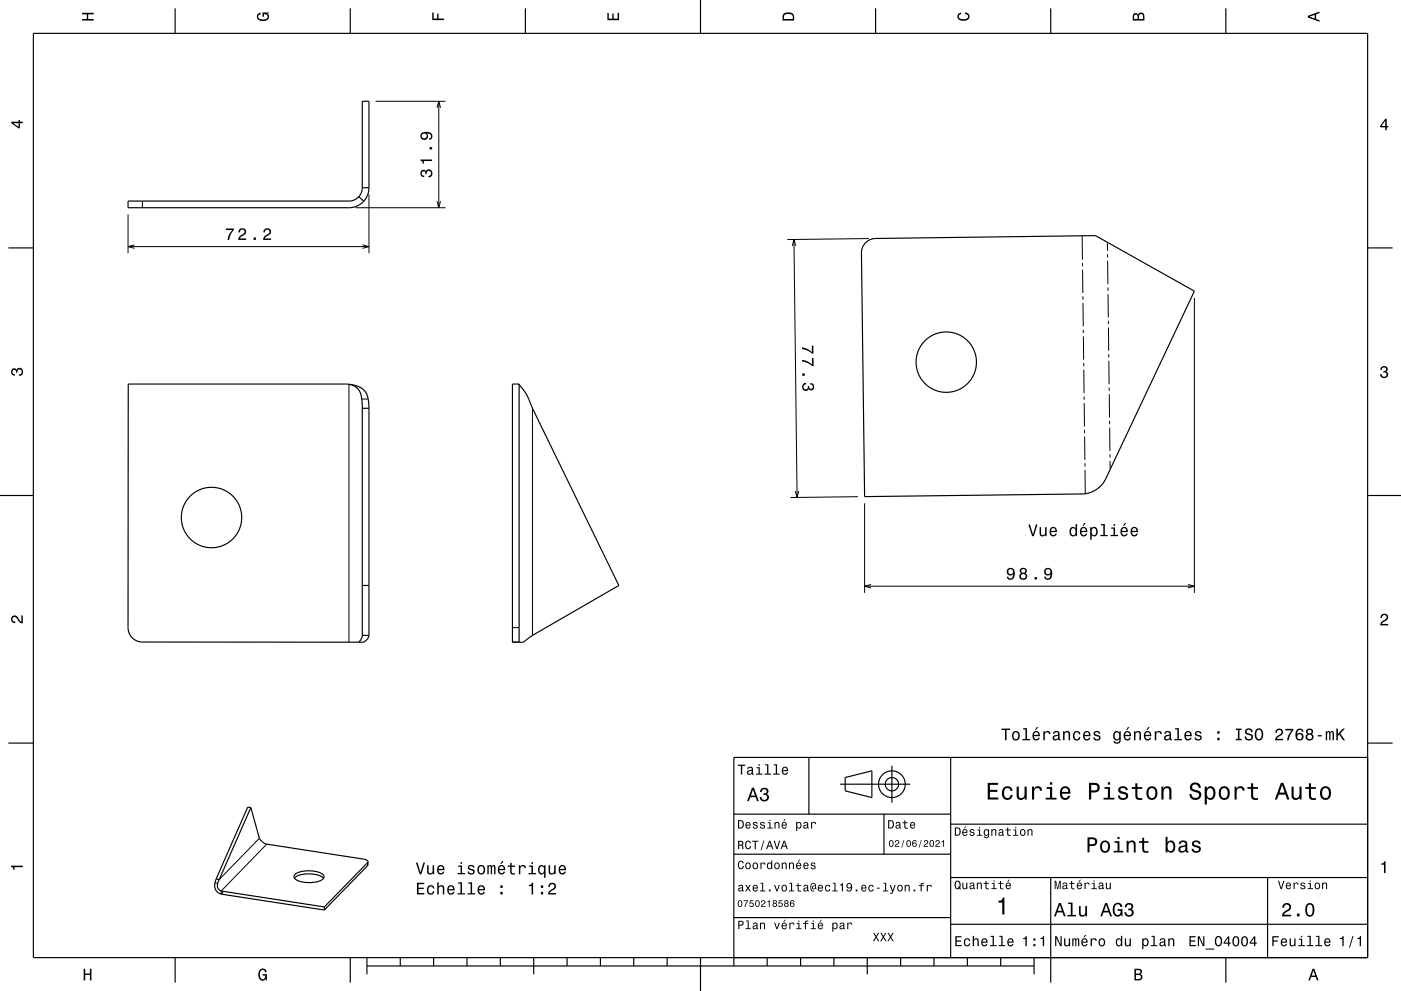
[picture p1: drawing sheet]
<svg xmlns="http://www.w3.org/2000/svg" width="420mm" height="297mm" viewBox="0 0 420 297" stroke-linecap="round" stroke-linejoin="round" font-family="sans-serif">
<g fill="none" stroke="#000" stroke-width=".3">
<path d="M112.6 30.4h20.9M131 32.3l.5-1.9 .6 1.9M131.5 30.4v31.9M110.6 58.3v17.6M38.4 64.3v11.6M38.4 73.9h72.2M40.3 73.4l-1.9 .5 1.9 .5M42.7 60.3v2M106.6 62.3h26.9M108.7 73.4l1.9 .5-1.9 .5M131 60.3l.5 2 .6-2M238 71.8l1 77.3"/>
<path d="M238.6 73.7l-.6-1.9-.5 1.9M260.5 71.5l-24.5 .3M324.4 70.7l.1 7.1M324.5 78.8v1M332 72.6v2.5M332 76.1v1M332 78.1l.1 7M324.5 80.8l.1 7M324.6 88.8l.1 1M324.7 90.8v7M324.8 98.8v1M332.1 86.1l.1 1"/>
<path d="M332.2 88.1l.1 7M332.3 96.1v1M332.3 98.1l.1 7M358.1 89.3v88.4M104.6 115.2v77.3M108.5 119.6h1.9M324.8 100.8l.1 7M324.9 108.8v1M324.9 110.8l.1 7M325 118.8v1M332.4 106.1v1M332.4 108.1l.1 7"/>
<path d="M332.5 116.1v1M332.5 118.1l.1 7M159.6 122.4v68M325 120.8l.1 7M325.1 128.8v1M325.2 130.8v7M325.2 138.8l.1 1M332.6 126.1v1M332.7 128.1v7M332.8 136.1v1M332.8 138.1v2.6M239.5 147.1l-.5 2-.6-1.9"/>
<path d="M257.2 148.9l-20.2 .2M259.2 150.8v26.9M325.3 140.8l.1 7.2M259.2 175.7h98.9M261.1 175.2l-1.9 .5 1.9 .5M356.1 175.2l2 .5-2 .5M153.6 192.4h2M153.6 188.1h2M77.8 251.2l-12.1 12.4M80 253l-13.7 14M110.2 258.6v.9M65.3 264.6l-.9 .1"/>
<path d="M66.8 267.1v.9"/>
</g>
<g fill="none" stroke="#000" stroke-width=".35">
<path d="M10 10h400v277h-400zM52.5 2.5v7.5M105 2.5v7.5M157.5 2.5v7.5M210 0v10M262.5 2.5v7.5M315 2.5v7.5M367.5 2.5v7.5M107.6 58.9l1.5 1.4M108.6 56.3a4 4 0 0 1-4 4h-66.2v2h66.2a6 6 0 0 0 6-6M108.6 56.3v-25.9h2v25.9M108.6 56.3h2"/>
<path d="M2.5 74.3h7.5M259.6 72.7l1.2-.9 1.7-.3 65.9-.9 29.7 16.7-26.6 56.2a8 8 0 0 1-7.1 4.5l-65.2 .8-.9-73 .3-1.7zM410 74.3h7.5M104.6 115.2l-66.2-.1v73a4.3 4.3 0 0 0 4.3 4.3l66.4 .1 1-.9 .5-1.2M104.6 115.2a5.7 5.7 0 0 1 5.6 3.7l.4 3.5M104.6 115.2a5 5 0 0 1 3.9 5.4l.1 1.8M104.6 115.2h.1M153.6 115.1h2v77.4h-2zM155.6 115.2a21 21 0 0 1 3.8 6.7l26.1 53.6-25.9 14.9-2.7 2.1h-1.3M108.6 122.4h2M108.6 122.4v68M110.6 122.4v68"/>
<path d="M0 148.5h10M410 148.5h10M108.6 175.5h2M108.6 190.4a2.82 2.82 0 0 1-1 2.1M108.6 190.4h2M2.5 222.7h7.5M242.5 227v17M251.9 235h21M253.4 233l8-2v8l-8-2zM267.4 229.5v11M285 227v60M410 222.7h7.5"/>
<path d="M410 227h-190v62.5M75.2 242l2.6 9.2 .4 .7 1.2 .9 29.6 4.7 1 .3 .3 .5M75.2 242l-.9-.1-9.5 21.5M75.2 242l-9.5 21.6M110.3 258.3l-13.1 13.5M110.3 258.3l-.1 1.2-13 13.2M220 244h65M220 256h65M265 244v12M285 247h125M64.8 263.4l-.2 .5a2.88 2.88 0 0 0 1.7 4M64.8 263.4l.9 .2"/>
<path d="M65.7 263.6l-.3 .7a1.93 1.93 0 0 0 .9 2.7M66.3 267.9l30.9 4.8M66.3 267l30.9 4.8M66.3 267v.9M88.3 263.2a8.2 8.2 0 0 1 7.6-.7l1.1 .7M88.4 262.1l1-.6 1.4-.4h3.4a2.92 2.92 0 0 1 3 1.7 3.9 3.9 0 0 1-3.9 1.7l-2.3-.1a2.84 2.84 0 0 1-2.9-1.8zM97.2 271.8v.9M220 275h65M285 277h125M285 263h125M315 263v31.5M380 263v24"/>
<path d="M52.5 287v7.5M105 287v7.5M110 289.5h200M110 287v5M120 287v2.5M130 287v2.5M140 287v2.5M150 287v2.5M160 287v5M170 287v2.5M180 287v2.5M190 287v2.5"/>
<path d="M200 287v2.5M210 287v10M230 287v2.5M240 287v2.5M250 287v2.5M260 287v5M270 287v2.5M280 287v2.5M290 287v2.5M300 287v2.5M310 287v5M367.5 287v7.5"/>
<circle cx="283.7" cy="108.5" r="9.1"/>
<circle cx="63.4" cy="155.1" r="9"/>
<circle cx="267.4" cy="235" r="4"/>
<circle cx="267.4" cy="235" r="2"/>
</g>
<g fill="#000">
<path d="M24.6 3.8h3.5v.5h-1.7v1.4h1.7v.5h-3.5v-.5h1.4v-1.4h-1.4z" fill-rule="evenodd"/>
<path d="M77.3 4.2l.8-.4v.5l-.3 .1a.68 .68 0 0 0-.4 .6 .68 .68 0 0 0 .4 .6 1.68 1.68 0 0 0 2.4-.6 .93 .93 0 0 0-1.1-.8v.8h-.4v-1.3h1.9v.3l-.5 .1 .4 .4a1.19 1.19 0 0 1-.9 1.7 1.9 1.9 0 0 1-2.6-1.3z" fill-rule="evenodd"/>
<path d="M129.6 3.8h.4v1.8h1.1v-1.5h.4v1.5h1.6v.4h-3.5z" fill-rule="evenodd"/>
<path d="M182.1 3.9h.4v1.7h1.1v-1.6h.4v1.6h1.2v-1.8h.4v2.3h-3.5z" fill-rule="evenodd"/>
<path d="M235 4a2.21 2.21 0 0 0-.4 2.2h3.5v-1.2a1.92 1.92 0 0 0-3.1-1zM235.3 4.4l.4-.2a1.45 1.45 0 0 1 2 .8v.7h-2.7l.1-1z" fill-rule="evenodd"/>
<path d="M287.3 4.2l.8-.4v.4l-.3 .1a.66 .66 0 0 0-.4 .6 .66 .66 0 0 0 .4 .6 1.69 1.69 0 0 0 2.5-.5 .9 .9 0 0 0-1-.8v-.5a1.24 1.24 0 0 1 1.4 1.1 1.24 1.24 0 0 1-1.1 1.4 1.93 1.93 0 0 1-2.6-1.2z" fill-rule="evenodd"/>
<path d="M339.8 4.2l-.2 2h3.5v-1.4a.98 .98 0 0 0-.7-1 .98 .98 0 0 0-1.2 .6 .84 .84 0 0 0-1.4-.2zM340.1 4.5l.4-.1 .4 .1 .1 1.2h-1zM341.6 4.4l.4-.2a.58 .58 0 0 1 .7 .7v.8h-1.2z" fill-rule="evenodd"/>
<path d="M392.1 4.7v.6l3.5 1.2v-.4l-1-.4v-1.4l1-.4v-.4zM392.6 5l1.5-.5v1z" fill-rule="evenodd"/>
<path d="M3.4 36.5v.4l2.1 1.6h.5v-1.6h.8v-.4h-.8v-.5h-.4v.5zM4 36.9h1.6v1.1z" fill-rule="evenodd"/>
<path d="M415.3 35.6l-1.6 2.1v.5h1.6v.8h.4v-.8h.5v-.4h-.5v-2.2zM415.3 36.2v1.6h-1.1z" fill-rule="evenodd"/>
<path d="M126.3 51.2a1.17 1.17 0 0 0-.2 1.2 1.17 1.17 0 0 0 1.1 .7v-.4a.62 .62 0 0 1-.8-.4 .62 .62 0 0 1 .3-.8 .62 .62 0 0 1 .8 .2v.5h.4a.74 .74 0 0 1 .6-.9 .74 .74 0 0 1 .9 .7 .74 .74 0 0 1-1 .7v.5a1.18 1.18 0 0 0 1.2-1.5 1.18 1.18 0 0 0-1.8-.6l-.1 .2a.86 .86 0 0 0-1.4-.1zM126 47.8v.4a.77 .77 0 0 1 .7 .9h.3v-.8h2.5v-.5zM128.8 44.1v.7h.7v-.7zM126.4 39.8a1.17 1.17 0 0 0-.2 1.7 1.17 1.17 0 0 0 1.7 .2 1.17 1.17 0 0 0 .1-1.7 1.02 1.02 0 0 1 1.2 .8l-.1 .5-.4 .1v.5a1.23 1.23 0 0 0 .9-1.5 1.23 1.23 0 0 0-1.5-.9zM126.4 40.7a.75 .75 0 0 1 1.5 0 .75 .75 0 0 1-1.5 0z" fill-rule="evenodd"/>
<path d="M67.7 68.5v.4h1.9a5.2 5.2 0 0 0-1.4 3h.5a5.3 5.3 0 0 1 1.4-3v-.4zM71.8 68.7l-.3 1h.4a.71 .71 0 0 1 .6-.9 .71 .71 0 0 1 .8 .5 .71 .71 0 0 1-.5 .9l-.3 .1a1.64 1.64 0 0 0-1.1 1.6h2.4v-.4h-1.9l.9-.8a1.17 1.17 0 0 0 .9-1.7 1.17 1.17 0 0 0-1.9-.3zM76 71.2v.7h.7v-.7zM79.3 68.7l-.3 1h.4a.71 .71 0 0 1 .5-.9 .71 .71 0 0 1 .9 .5 .71 .71 0 0 1-.5 .9l-.3 .1a1.63 1.63 0 0 0-1.1 1.6h2.4v-.4h-1.9l.8-.8a1.17 1.17 0 0 0 1-1.7 1.17 1.17 0 0 0-1.9-.3z" fill-rule="evenodd"/>
<path d="M3.6 110.6a.86 .86 0 0 1 1.4 .2 1.12 1.12 0 0 1 1.5-.4 1.12 1.12 0 0 1 .3 1.6l-.5 .6-.6 .1v-.5a.72 .72 0 0 0 .9-.6 .72 .72 0 0 0-.8-.8 .72 .72 0 0 0-.6 .9h-.4a.62 .62 0 0 0-.4-.8 .62 .62 0 0 0-.8 .5 .62 .62 0 0 0 .5 .7h.4l-.1 .5a1.17 1.17 0 0 1-1-.7 1.17 1.17 0 0 1 .2-1.3z" fill-rule="evenodd"/>
<path d="M240.4 104.1v.5a5.3 5.3 0 0 1 3 1.4h.5l-.1-2.4h-.4v1.9a5.2 5.2 0 0 0-3-1.4zM240.5 107.8v.5a5.3 5.3 0 0 1 3 1.4h.4v-2.4h-.5v1.9a5.2 5.2 0 0 0-2.9-1.4zM240.5 111.9v.7h.8v-.7zM240.8 115.1a1.18 1.18 0 0 0-.2 1.6 1.18 1.18 0 0 0 1.7 .1l.1-.2a1.01 1.01 0 0 0 1.6 0 1.01 1.01 0 0 0-.2-1.5l-.9-.3v.4a.62 .62 0 0 1 .8 .4 .62 .62 0 0 1-.3 .8 .62 .62 0 0 1-.8-.2v-.5h-.4a.72 .72 0 0 1-.5 .9 .72 .72 0 0 1-.9-.4 .72 .72 0 0 1 .5-1h.3v-.5z" fill-rule="evenodd"/>
<path d="M414.1 110a1.01 1.01 0 0 1 1.5-.2 1.01 1.01 0 0 1 0 1.6 1.12 1.12 0 0 1 .4 1.5 1.12 1.12 0 0 1-1.6 .3l-.6-.5-.1-.6h.5a.72 .72 0 0 0 .7 .9 .72 .72 0 0 0 .7-.8 .72 .72 0 0 0-.9-.6v-.4a.62 .62 0 0 0 .8-.4 .62 .62 0 0 0-.5-.8 .62 .62 0 0 0-.7 .5v.4h-.5z" fill-rule="evenodd"/>
<path d="M308.3 157.2l1.1 3.5h.5l1.1-3.5h-.4l-.9 3-.9-3zM311.7 158v1.8a.89 .89 0 0 0 .6 1 .89 .89 0 0 0 1-.5v.4h.5v-2.7h-.5v1.5a.65 .65 0 0 1-.4 .8 .65 .65 0 0 1-.8-.3v-2zM314.9 158.3a1.45 1.45 0 0 0-.2 1.6 1.45 1.45 0 0 0 1.4 .8l.7-.8h-.4l-.6 .5a.76 .76 0 0 1-.7-.9h1.8a1.17 1.17 0 0 0-.5-1.4 1.17 1.17 0 0 0-1.5 .2zM315.3 158.5l.2-.2a.67 .67 0 0 1 .7 .1 .67 .67 0 0 1 .2 .7h-1.3zM320.9 158.3a1.49 1.49 0 0 0-.3 1.5 1.49 1.49 0 0 0 1.3 1l.5-.5v.4h.5v-3.6h-.5v1.3a.9 .9 0 0 0-1.5-.1zM321.3 158.6a.62 .62 0 0 1 .6-.3 .62 .62 0 0 1 .5 .6 .91 .91 0 0 1 0 1 .91 .91 0 0 1-.9 .4l-.4-.5zM325 156.8l-.5 .8h.3l.7-.8zM324 158.3a1.45 1.45 0 0 0-.2 1.6 1.45 1.45 0 0 0 1.4 .8l.7-.8h-.4l-.6 .5a.76 .76 0 0 1-.7-.9h1.8a1.17 1.17 0 0 0-.5-1.4 1.17 1.17 0 0 0-1.5 .2zM324.4 158.5l.2-.2a.67 .67 0 0 1 .7 .1 .67 .67 0 0 1 .2 .7h-1.3zM326.8 158v3.7h.5v-1.4a.93 .93 0 0 0 1 .5 .93 .93 0 0 0 .7-.9 1.28 1.28 0 0 0 0-1.4 1.28 1.28 0 0 0-1.4-.5l-.3 .4v-.4zM327.5 158.6a.63 .63 0 0 1 .6-.3 .63 .63 0 0 1 .5 .6v.4a.84 .84 0 0 1-.6 1.1 1.19 1.19 0 0 1-.5-1.8zM330.1 157.1v.3h.7v2.9h-.9v.4h2.2v-.4h-.9v-3.2zM333.1 158.1v.4h.7v1.8h-.9v.4h2.3v-.4h-.9v-2.2zM333.8 157.1v.5h.5v-.5zM337.2 156.8l-.5 .8h.2l.8-.8zM336.2 158.3a1.45 1.45 0 0 0-.3 1.6 1.45 1.45 0 0 0 1.5 .8l.7-.8h-.5l-.6 .5a.76 .76 0 0 1-.7-.9h1.8a1.16 1.16 0 0 0-.5-1.4 1.16 1.16 0 0 0-1.4 .2zM336.5 158.5l.2-.2a.67 .67 0 0 1 .7 .1 .67 .67 0 0 1 .3 .7h-1.4zM339.2 158.3a1.45 1.45 0 0 0-.2 1.6 1.45 1.45 0 0 0 1.4 .8l.7-.8h-.4l-.6 .5a.76 .76 0 0 1-.7-.9h1.8a1.17 1.17 0 0 0-.5-1.4 1.17 1.17 0 0 0-1.5 .2zM339.6 158.5l.2-.2a.67 .67 0 0 1 .7 .1 .67 .67 0 0 1 .2 .7h-1.3z" fill-rule="evenodd"/>
<path d="M302.1 170.5a1.15 1.15 0 0 0 0 1.7 1.15 1.15 0 0 0 1.6-.1 1.03 1.03 0 0 1-.8 1.3l-.4-.2-.2-.4h-.5a1.23 1.23 0 0 0 1.5 .9 1.23 1.23 0 0 0 .9-1.4 1.41 1.41 0 0 0-.3-1.8 1.41 1.41 0 0 0-1.8 0zM302.3 171.3a.75 .75 0 0 1 1.5 0 .75 .75 0 0 1-1.5 0zM306 170.4l-.2 .3a.79 .79 0 0 0 .3 1.1 1.09 1.09 0 0 0-.2 1.6 1.09 1.09 0 0 0 1.7 0 1.09 1.09 0 0 0-.2-1.6 .95 .95 0 0 0 .3-1.4 .95 .95 0 0 0-1.4-.2zM306 172.7a.75 .75 0 0 1 1.5 0 .75 .75 0 0 1-1.5 0zM306.2 171.1a.59 .59 0 0 1 1.1 0 .59 .59 0 0 1-1.1 0zM310.2 172.9v.8h.7v-.8zM313.3 170.5a1.15 1.15 0 0 0 0 1.7 1.15 1.15 0 0 0 1.6-.1 1.03 1.03 0 0 1-.8 1.3l-.4-.2-.2-.4h-.5a1.23 1.23 0 0 0 1.5 .9 1.23 1.23 0 0 0 .9-1.4 1.42 1.42 0 0 0-.3-1.8 1.42 1.42 0 0 0-1.8 0zM313.5 171.3a.75 .75 0 0 1 1.5 0 .75 .75 0 0 1-1.5 0z" fill-rule="evenodd"/>
<path d="M3.6 184.7a1.22 1.22 0 0 1 2 .8l.8 .8v-1.9h.4v2.4a2.76 2.76 0 0 1-2-1.8 .69 .69 0 0 0-1.1 .5 .69 .69 0 0 0 .9 .8v.4a1.19 1.19 0 0 1-1.2-.6 1.19 1.19 0 0 1 .2-1.4z" fill-rule="evenodd"/>
<path d="M414.2 184.2a1.18 1.18 0 0 1 1.9 .3 1.18 1.18 0 0 1-1 1.7l-.8 .8h1.9v.4h-2.4a2.76 2.76 0 0 1 1.8-2 .69 .69 0 0 0-.5-1.1 .69 .69 0 0 0-.8 .9h-.4z" fill-rule="evenodd"/>
<path d="M221.2 229.2v.3h.9v2.7h.4v-2.7h.9v-.3zM224.3 230l-.3 .5h.4a.47 .47 0 0 1 .5-.4 .47 .47 0 0 1 .4 .6l-.2 .1a.78 .78 0 0 0-1.1 .4 .78 .78 0 0 0 .6 1l.8-.3 .1 .2 .5 .1v-.3l-.3-.1v-1.3a.87 .87 0 0 0-.6-.7 .87 .87 0 0 0-.8 .2zM224.4 231.3l.9-.3v.4a.51 .51 0 0 1-.5 .5 .51 .51 0 0 1-.5-.5zM226.8 229.9v.3h.6v1.6h-.8v.4h2v-.4h-.8v-1.9zM227.4 229.1v.4h.4v-.4zM229.4 229.1v.3h.6v2.4h-.8v.4h1.9v-.4h-.8v-2.7zM232 229.1v.3h.6v2.4h-.8v.4h1.9v-.4h-.7v-2.7zM234.6 230.1a1.24 1.24 0 0 0-.2 1.4 1.24 1.24 0 0 0 1.2 .7l.6-.7h-.3l-.6 .4a.64 .64 0 0 1-.5-.8h1.5v-.2a.96 .96 0 0 0-.5-1 .96 .96 0 0 0-1.2 .2zM234.9 230.3l.7-.2 .3 .7h-1.1z" fill-rule="evenodd"/>
<path d="M296.1 234.6v5h3.2v-.6h-2.5v-1.7h2.2v-.6h-2.2v-1.5h2.4v-.6zM300.8 236.2a2.18 2.18 0 0 0 1.2 3.6 1.51 1.51 0 0 0 1.6-1.6h-.6a.95 .95 0 0 1-.9 1 .95 .95 0 0 1-1-.9 1.6 1.6 0 0 1 .9-2.1 .86 .86 0 0 1 .9 .8h.7a1.56 1.56 0 0 0-1.1-1.3 1.56 1.56 0 0 0-1.7 .5zM304.8 235.8v2.5a1.27 1.27 0 0 0 .9 1.4 1.27 1.27 0 0 0 1.5-.7v.6h.6v-3.8h-.6v2.2a.92 .92 0 0 1-.6 1.1 .92 .92 0 0 1-1.2-.4v-2.9zM309.4 235.8v3.8h.6v-2.2a.95 .95 0 0 1 .5-1.1 .95 .95 0 0 1 1.2 .3l.1 .4h.6a1.28 1.28 0 0 0-1-1.4 1.28 1.28 0 0 0-1.4 .8v-.6zM313.8 235.9v.5h1v2.7h-1.3v.5h3.2v-.5h-1.3v-3.2zM314.8 234.4v.8h.6v-.8zM318.1 236.2a2.2 2.2 0 0 0 1.2 3.6 1.51 1.51 0 0 0 1.5-1.3h-.6l-.3 .5-.5 .2a1.08 1.08 0 0 1-1-1.3h2.5a1.66 1.66 0 0 0-.7-2 1.66 1.66 0 0 0-2.1 .3zM318.6 236.5a.94 .94 0 0 1 1.2-.2 .94 .94 0 0 1 .5 1h-1.9zM326.5 234.6v5h.6v-2.1a1.92 1.92 0 0 0 2.6-1.4 1.33 1.33 0 0 0-1.5-1.5zM327.1 235.2a1.6 1.6 0 0 1 1.8 .5 .86 .86 0 0 1 0 .9 .86 .86 0 0 1-.9 .3h-.9zM331.1 235.9v.5h1v2.7h-1.3v.5h3.3v-.5h-1.3v-3.2zM332.1 234.4v.8h.7v-.8zM335.6 235.9a1.08 1.08 0 0 0-.3 1.2 1.08 1.08 0 0 0 1 .7l1.2 .5a.91 .91 0 0 1-.8 1 .91 .91 0 0 1-1-.9h-.6a1.52 1.52 0 0 0 1.7 1.3 1.52 1.52 0 0 0 1.3-1.7l-.5-.5-1.6-.4a.76 .76 0 0 1 .6-1 .76 .76 0 0 1 .9 .7h.6a1.47 1.47 0 0 0-1-1.2 1.47 1.47 0 0 0-1.5 .3zM340.4 234.7v1.2h-1.1v.5h1.1v2.6a1.49 1.49 0 0 0 2 .7v-.5a.97 .97 0 0 1-1.4-.5v-2.3h1.4v-.5h-1.4v-1.2zM344.1 236.2a2.18 2.18 0 0 0 1.2 3.6 2.12 2.12 0 0 0 1.7-2.1 2.12 2.12 0 0 0-1.7-2.1l-.7 .2zM344.6 236.6a.96 .96 0 0 1 1-.4 .96 .96 0 0 1 .7 .8 1.59 1.59 0 0 1-1 2.2 1.67 1.67 0 0 1-.7-2.6zM348.2 235.8v3.8h.6v-2.2a.91 .91 0 0 1 .6-1.1 .91 .91 0 0 1 1.1 .5v2.8h.7v-2.5a1.27 1.27 0 0 0-.9-1.4 1.27 1.27 0 0 0-1.5 .6v-.5zM357.1 234.9a1.37 1.37 0 0 0-.3 1.5 1.37 1.37 0 0 0 1.3 .9 1.1 1.1 0 0 1 1.3 1.3 1.19 1.19 0 0 1-1.3 .5 1.19 1.19 0 0 1-.9-1.1h-.7a1.73 1.73 0 0 0 2.2 1.8 1.73 1.73 0 0 0 1-2.6l-1.1-.4a1.02 1.02 0 0 1-1.2-.9 .99 .99 0 0 1 1.1-.8 .99 .99 0 0 1 .8 1h.7a1.66 1.66 0 0 0-1-1.6 1.66 1.66 0 0 0-1.9 .4zM361.2 235.8v5.3h.6v-2.1a1.32 1.32 0 0 0 1.4 .7 1.32 1.32 0 0 0 1.1-1.1 2.15 2.15 0 0 0-1.4-3l-.6 .2-.5 .5v-.5zM362.1 236.6a.9 .9 0 0 1 .9-.4 .9 .9 0 0 1 .7 .8 1.61 1.61 0 0 1-.9 2.2 1.69 1.69 0 0 1-.7-2.6zM365.8 236.2a2.18 2.18 0 0 0 1.2 3.6 2.16 2.16 0 0 0 1.8-1.8 2.16 2.16 0 0 0-1.1-2.2h-1.4zM366.3 236.6a.96 .96 0 0 1 1-.4 .96 .96 0 0 1 .7 .8 1.59 1.59 0 0 1-1 2.2 1.67 1.67 0 0 1-.7-2.6zM370.1 235.8v3.8h.6v-2.2a.95 .95 0 0 1 .5-1.1 .95 .95 0 0 1 1.2 .3l.1 .4h.6a1.28 1.28 0 0 0-1-1.4 1.28 1.28 0 0 0-1.4 .8v-.6zM375.1 234.7v1.2h-1.1v.5h1.1v2.6a1.49 1.49 0 0 0 2 .7v-.5a.98 .98 0 0 1-1.4-.5v-2.3h1.4v-.5h-1.4v-1.2zM384 234.6l-1.8 5h.6l.6-1.5h2l.5 1.5h.7l-1.9-5zM384.4 235.3l.7 2.2h-1.5zM387.2 235.8v2.5a1.27 1.27 0 0 0 .9 1.4 1.27 1.27 0 0 0 1.5-.7v.6h.6v-3.8h-.6v2.2a.92 .92 0 0 1-.6 1.1 .92 .92 0 0 1-1.1-.4l-.1-2.9zM392.4 234.7v1.2h-1.1v.5h1.1v2.6a1.49 1.49 0 0 0 2.1 .7v-.5a.97 .97 0 0 1-1.4-.5l-.1-2.3h1.5v-.5h-1.5v-1.2zM396.1 236.2a2.18 2.18 0 0 0 1.3 3.6 2.16 2.16 0 0 0 1.7-1.8 2.16 2.16 0 0 0-1-2.2h-1.4zM396.6 236.6a.96 .96 0 0 1 1-.4 .96 .96 0 0 1 .7 .8 1.59 1.59 0 0 1-.9 2.2 1.67 1.67 0 0 1-.8-2.6z" fill-rule="evenodd"/>
<path d="M300.2 218.4v.4h1.1v3.1h.4v-3.1h1.1v-.4zM303.7 219.4a1.45 1.45 0 0 0-.2 1.7 1.45 1.45 0 0 0 1.5 .8 1.45 1.45 0 0 0 .7-1.8 1.45 1.45 0 0 0-1.6-.9zM304 219.7a.67 .67 0 0 1 .7-.2 .67 .67 0 0 1 .5 .5 .93 .93 0 0 1 0 1.1 .93 .93 0 0 1-1 .4 1.37 1.37 0 0 1-.2-1.8zM306.7 218.2v.4h.7v2.9h-.9v.4h2.3v-.4h-.9v-3.3zM310.8 217.9l-.5 .9h.3l.7-.9zM309.8 219.4a1.46 1.46 0 0 0-.2 1.7 1.46 1.46 0 0 0 1.4 .8l.7-.8h-.4l-.6 .5a.76 .76 0 0 1-.7-1h1.7a1.17 1.17 0 0 0-.4-1.3 1.17 1.17 0 0 0-1.5 .1zM310.2 219.7l.2-.2a.67 .67 0 0 1 .7 .1 .67 .67 0 0 1 .2 .7h-1.3zM312.8 219.1v2.8h.4v-1.6a.66 .66 0 0 1 .4-.8 .66 .66 0 0 1 .8 .3l.1 .2h.4a.89 .89 0 0 0-.7-.9 .89 .89 0 0 0-1 .5v-.5zM315.9 219.3l-.2 .6h.4a.55 .55 0 0 1 .7-.5 .55 .55 0 0 1 .3 .8h-.2a.91 .91 0 0 0-1.3 .6 .91 .91 0 0 0 .8 1.1l.9-.4 .1 .3 .5 .1v-.4h-.2v-1.6a1.02 1.02 0 0 0-.7-.9 1.02 1.02 0 0 0-1.1 .3zM316.1 220.8l1.1-.3a.77 .77 0 0 1-.2 .9 .77 .77 0 0 1-.9 0zM318.7 219.1v2.8h.4v-1.6a.63 .63 0 0 1 .6-.9 .63 .63 0 0 1 .7 .8v1.7h.4v-1.8a.89 .89 0 0 0-.6-1 .89 .89 0 0 0-1.1 .5v-.5zM322 219.4a1.45 1.45 0 0 0-.3 1.7 1.45 1.45 0 0 0 1.5 .8l.6-.6 .1-.4h-.4l-.4 .6a1.01 1.01 0 0 1-1-1 1.01 1.01 0 0 1 1-1l.4 .5h.4a1.09 1.09 0 0 0-.8-.9 1.09 1.09 0 0 0-1.1 .3zM325 219.4a1.46 1.46 0 0 0-.3 1.7 1.46 1.46 0 0 0 1.5 .8l.7-.8h-.5l-.6 .5a.76 .76 0 0 1-.6-1h1.7a1.17 1.17 0 0 0-.5-1.3 1.17 1.17 0 0 0-1.4 .1zM325.3 219.7l.3-.2a.67 .67 0 0 1 .6 .1 .67 .67 0 0 1 .3 .7h-1.3zM328.1 219.3l-.2 .2a.96 .96 0 0 0 1.2 1.2l.3 .2a.6 .6 0 0 1-.5 .7 .6 .6 0 0 1-.7-.6h-.4a1.03 1.03 0 0 0 1.3 1 1.03 1.03 0 0 0 .6-1.5l-1.3-.4a.54 .54 0 0 1 .4-.7 .54 .54 0 0 1 .6 .5h.5a1.09 1.09 0 0 0-1.8-.6zM334 219.4a1.49 1.49 0 0 0-.3 1.6 1.49 1.49 0 0 0 1.3 .9l.6-.5a.73 .73 0 0 1-.4 1 .73 .73 0 0 1-1-.3h-.4a1.1 1.1 0 0 0 1.3 .8 1.1 1.1 0 0 0 .9-1.2v-2.6h-.4v.5l-.4-.4a.9 .9 0 0 0-1.2 .2zM334.3 219.7a.63 .63 0 0 1 .7-.2 .63 .63 0 0 1 .5 .6 .92 .92 0 0 1 0 1 .92 .92 0 0 1-.9 .4l-.4-.5zM338.1 217.9l-.5 .9h.3l.7-.9zM337.1 219.4a1.45 1.45 0 0 0-.2 1.7 1.45 1.45 0 0 0 1.4 .8l.7-.8h-.4l-.6 .5a.76 .76 0 0 1-.7-1h1.8a1.16 1.16 0 0 0-.5-1.3 1.16 1.16 0 0 0-1.5 .1zM337.5 219.7l.2-.2a.67 .67 0 0 1 .7 .1 .67 .67 0 0 1 .2 .7h-1.3zM339.9 219.1v2.8h.5v-1.6a.63 .63 0 0 1 .5-.9 .63 .63 0 0 1 .7 .8v1.7h.4v-1.8a.89 .89 0 0 0-.6-1 .89 .89 0 0 0-1 .5v-.5zM344.2 217.9l-.5 .9h.3l.7-.9zM343.2 219.4a1.45 1.45 0 0 0-.2 1.7 1.45 1.45 0 0 0 1.4 .8l.7-.8h-.4l-.6 .5a.76 .76 0 0 1-.7-1h1.7a1.17 1.17 0 0 0-.4-1.3 1.17 1.17 0 0 0-1.5 .1zM343.6 219.7l.2-.2a.67 .67 0 0 1 .7 .1 .67 .67 0 0 1 .2 .7h-1.3zM346.2 219.1v2.8h.4v-1.6a.66 .66 0 0 1 .4-.8 .66 .66 0 0 1 .8 .3v.2h.5a.9 .9 0 0 0-.7-.9 .9 .9 0 0 0-1 .5v-.5zM349.3 219.3l-.2 .6h.4a.55 .55 0 0 1 .6-.5 .55 .55 0 0 1 .4 .8h-.2a.91 .91 0 0 0-1.3 .6 .91 .91 0 0 0 .8 1.1l.9-.4 .1 .3 .5 .1v-.4h-.2v-1.6a1.02 1.02 0 0 0-.7-.9 1.02 1.02 0 0 0-1.1 .3zM349.5 220.8l1.1-.3a.77 .77 0 0 1-.2 .9 .77 .77 0 0 1-.9 0zM352.3 218.2v.4h.7v2.9h-.9v.4h2.2v-.4h-.9v-3.3zM355.4 219.4a1.46 1.46 0 0 0-.3 1.7 1.46 1.46 0 0 0 1.4 .8l.7-.8h-.4l-.6 .5a.76 .76 0 0 1-.7-1h1.8a1.17 1.17 0 0 0-.5-1.3 1.17 1.17 0 0 0-1.4 .1zM355.7 219.7l.2-.2a.67 .67 0 0 1 .7 .1 .67 .67 0 0 1 .2 .7h-1.3zM358.4 219.3l-.2 .2a.96 .96 0 0 0 1.2 1.2l.3 .2a.6 .6 0 0 1-.5 .7 .6 .6 0 0 1-.6-.6h-.5a1.03 1.03 0 0 0 1.3 1 1.03 1.03 0 0 0 .7-1.5l-1.4-.4a.54 .54 0 0 1 .5-.7 .54 .54 0 0 1 .6 .5h.4a1.09 1.09 0 0 0-1.8-.6zM364.9 221.1v.8h.7v-.8zM364.9 219.1v.8h.7v-.8zM370.5 218.4v.4h.6v2.6h-.6v.5h1.7v-.5h-.6v-2.6h.6v-.4zM373.5 218.6a1.09 1.09 0 0 0-.1 1.3 1.09 1.09 0 0 0 1.2 .5 .64 .64 0 0 1 .5 .9 .64 .64 0 0 1-1 .2l-.5-.8h-.5a1.21 1.21 0 0 0 1.5 1.3 1.21 1.21 0 0 0 .8-1.8l-.9-.3a.71 .71 0 0 1-.8-.7 .7 .7 0 0 1 .8-.5 .7 .7 0 0 1 .6 .7h.4a1.19 1.19 0 0 0-.7-1.1 1.19 1.19 0 0 0-1.3 .3zM376.5 218.7a2.03 2.03 0 0 0 .9 3.3 2.03 2.03 0 0 0 1-3.3 1.17 1.17 0 0 0-1.9 0zM377.1 218.8l.3-.1a1.66 1.66 0 0 1 0 2.8 1.68 1.68 0 0 1-.3-2.7zM382.7 218.7l-.4 .9h.5a.71 .71 0 0 1 .5-.8 .71 .71 0 0 1 .9 .5 .71 .71 0 0 1-.5 .8l-.3 .2a1.64 1.64 0 0 0-1.1 1.6h2.4v-.5h-1.9l.8-.8a1.17 1.17 0 0 0 1-1.6 1.17 1.17 0 0 0-1.9-.3zM385.3 218.4v.5h2a5.2 5.2 0 0 0-1.5 3h.5a5.3 5.3 0 0 1 1.4-3.1v-.4zM388.9 218.6a2.39 2.39 0 0 0 .2 3.3 1.16 1.16 0 0 0 1.5-.4 1.16 1.16 0 0 0-.2-1.5 1.16 1.16 0 0 0-1.6 0 1.03 1.03 0 0 1 .9-1.3l.4 .2 .2 .4h.5a1.11 1.11 0 0 0-.8-.9 1.11 1.11 0 0 0-1.1 .2zM388.8 220.8a.75 .75 0 0 1 1.5 0 .75 .75 0 0 1-1.5 0zM391.8 218.6l-.2 .3a.79 .79 0 0 0 .4 1.1 1.09 1.09 0 0 0-.2 1.6 1.09 1.09 0 0 0 1.6 0 1.09 1.09 0 0 0-.2-1.6 .95 .95 0 0 0 .3-1.4 .95 .95 0 0 0-1.4-.2zM391.9 220.9a.71 .71 0 0 1 1.4 0 .71 .71 0 0 1-1.4 0zM392 219.3a.6 .6 0 0 1 1.2 0 .6 .6 0 0 1-1.2 0zM395 220.3v.4h1.2v-.4zM397.5 219.1v2.8h.4v-2.1l.2-.3h.2l.2 .2v2.2h.4v-2.1l.3-.4 .3 .6v1.9h.4v-1.9a.69 .69 0 0 0-.5-.9l-.6 .3-.5-.3-.5 .3v-.3zM400.6 218.4v3.5h.5v-1.3l.4-.4 1.2 1.7h.5l-1.4-2.1 1.4-1.4h-.6l-1.5 1.6v-1.6z" fill-rule="evenodd"/>
<path d="M3.3 259.4h3.5v.5h-2.5v.8h-.3a.77 .77 0 0 0-.7-.9z" fill-rule="evenodd"/>
<path d="M124.7 258.5l1.1 3.5h.5l1.1-3.5h-.5l-.8 3-.9-3zM128 259.3v1.8a.89 .89 0 0 0 .7 1 .89 .89 0 0 0 1-.5v.4h.4v-2.7h-.4v1.6a.65 .65 0 0 1-.4 .7 .65 .65 0 0 1-.8-.3v-2zM131.3 259.6a1.46 1.46 0 0 0-.2 1.6 1.46 1.46 0 0 0 1.4 .8l.7-.8h-.4l-.6 .5a.76 .76 0 0 1-.7-.9h1.8a1.17 1.17 0 0 0-.5-1.4 1.17 1.17 0 0 0-1.5 .2zM131.7 259.8l.2-.1a.67 .67 0 0 1 .7 .1 .67 .67 0 0 1 .2 .6h-1.3zM137.4 259.4v.4h.7v1.8h-.9v.4h2.2v-.4h-.9v-2.2zM138.1 258.4v.5h.4v-.5zM140.5 259.4l-.2 .3a.96 .96 0 0 0 1.2 1.2l.3 .1a.6 .6 0 0 1-.5 .8 .6 .6 0 0 1-.7-.6h-.4a1.03 1.03 0 0 0 1.3 .9 1.03 1.03 0 0 0 .6-1.4l-1.3-.5a.54 .54 0 0 1 .4-.7 .54 .54 0 0 1 .6 .5h.5a1.09 1.09 0 0 0-1.8-.6zM143.4 259.6a1.45 1.45 0 0 0-.2 1.7 1.45 1.45 0 0 0 1.6 .7 1.45 1.45 0 0 0 .7-1.8 1.45 1.45 0 0 0-1.7-.9zM143.7 259.9a.67 .67 0 0 1 .8-.3 .67 .67 0 0 1 .4 .6 .93 .93 0 0 1 .1 1.1 .93 .93 0 0 1-1 .4 1.36 1.36 0 0 1-.3-1.8zM146.1 259.3v2.7h.4v-2.1l.2-.3h.3l.1 .3v2.1h.4v-2.1l.4-.3 .2 .5v1.9h.4v-1.9a.7 .7 0 0 0-.5-.9l-.5 .4-.5-.4-.5 .4v-.3zM150.5 258.1l-.5 .8h.3l.7-.8zM149.5 259.6a1.45 1.45 0 0 0-.2 1.6 1.45 1.45 0 0 0 1.4 .8l.7-.8h-.4l-.6 .5a.76 .76 0 0 1-.7-.9h1.8a1.16 1.16 0 0 0-.5-1.4 1.16 1.16 0 0 0-1.5 .2zM149.9 259.8l.2-.1a.67 .67 0 0 1 .7 .1 .67 .67 0 0 1 .2 .6h-1.3zM152.9 258.6v.8h-.7v.4h.7l.1 1.8a1.05 1.05 0 0 0 1.4 .5v-.4a.68 .68 0 0 1-1-.3v-1.6h1v-.4h-1v-.8zM155.5 259.3v2.7h.5v-1.5a.66 .66 0 0 1 .4-.8 .66 .66 0 0 1 .8 .2v.2h.5a.89 .89 0 0 0-.7-.9 .89 .89 0 0 0-1.1 .6v-.5zM158.6 259.4v.4h.7v1.8h-.9v.4h2.3v-.4h-.9v-2.2zM159.3 258.4v.5h.5v-.5zM161.6 259.6a1.5 1.5 0 0 0-.3 1.5 1.5 1.5 0 0 0 1.3 1l.5-.5v1.5h.5v-3.8h-.5v.4l-.3-.4a.91 .91 0 0 0-1.2 .3zM161.9 259.9a.62 .62 0 0 1 .7-.3 .62 .62 0 0 1 .5 .6 .91 .91 0 0 1 0 1 .91 .91 0 0 1-1 .4l-.3-.5zM164.5 259.3v1.8a.89 .89 0 0 0 .6 1 .89 .89 0 0 0 1.1-.5v.4h.4v-2.7h-.5v1.6a.65 .65 0 0 1-.4 .7 .65 .65 0 0 1-.8-.3v-2zM167.8 259.6a1.45 1.45 0 0 0-.3 1.6 1.45 1.45 0 0 0 1.4 .8l.7-.8h-.4l-.6 .5a.76 .76 0 0 1-.7-.9h1.8a1.16 1.16 0 0 0-.5-1.4 1.16 1.16 0 0 0-1.4 .2zM168.1 259.8l.2-.1a.67 .67 0 0 1 .7 .1 .67 .67 0 0 1 .2 .6h-1.3z" fill-rule="evenodd"/>
<path d="M221.3 252v2.5h.3v-1.1l.8 .1 .2 1h.4l-.5-1.3a.69 .69 0 0 0 .3-.8 .69 .69 0 0 0-.7-.4zM221.6 252.3h.4a.43 .43 0 0 1 .5 .4 .43 .43 0 0 1-.5 .4h-.4zM223.6 252.2a1.33 1.33 0 0 0-.2 1.5 1.33 1.33 0 0 0 1.2 .8l.6-1h-.4l-.3 .7a1.04 1.04 0 0 1-.9-.9 1.04 1.04 0 0 1 .7-1.1l.5 .5h.3a.85 .85 0 0 0-.6-.8 .85 .85 0 0 0-.9 .3zM225.5 252v.3h.8v2.2h.3v-2.2h.7v-.3zM228.9 251.9l-.9 2.9h.3l.8-2.9zM230.6 252l-.9 2.5h.3l.3-.8h1l.2 .8h.4l-1-2.5zM230.8 252.3l.3 1.1h-.7zM231.9 252l.8 2.5h.4l.8-2.5h-.3l-.7 2.1-.6-2.1zM234.9 252l-.9 2.5h.3l.3-.8h1l.3 .8h.3l-.9-2.5zM235.1 252.3l.4 1.1h-.8z" fill-rule="evenodd"/>
<path d="M221.2 245.8v2.5h.9a1.28 1.28 0 0 0 1-1.2 1.28 1.28 0 0 0-1-1.3zM221.6 246.1a.96 .96 0 0 1 1.1 1 .96 .96 0 0 1-1.1 .9zM223.7 246.6a.98 .98 0 0 0-.2 1.3 .98 .98 0 0 0 1.3 .3l.2-.4-.9 .3-.3-.7 1.3-.1a.8 .8 0 0 0-.5-.9 .8 .8 0 0 0-.9 .2zM223.9 246.7l.6-.1 .2 .6h-.9zM225.9 246.5l-.2 .4 .1 .3 1 .4a.43 .43 0 0 1-.4 .5 .43 .43 0 0 1-.4-.4h-.3a.7 .7 0 0 0 .9 .7 .7 .7 0 0 0 .3-1.1l-.8-.3a.38 .38 0 0 1 .3-.5 .38 .38 0 0 1 .4 .4h.3l-.4-.6zM228 246.5l-.1 .4 .1 .3 1 .4a.43 .43 0 0 1-.4 .5 .43 .43 0 0 1-.5-.4h-.3a.7 .7 0 0 0 1 .7 .7 .7 0 0 0 .2-1.1l-.7-.3a.38 .38 0 0 1 .3-.5 .38 .38 0 0 1 .4 .4h.3l-.4-.6zM230.2 246.4v.3h.5v1.3h-.7v.3h1.6v-.3h-.6v-1.6zM230.7 245.7v.4h.3v-.4zM232.2 246.4v1.9h.3v-1.1a.45 .45 0 0 1 .4-.6 .45 .45 0 0 1 .5 .5v1.2h.3v-1.3a.63 .63 0 0 0-.5-.7 .63 .63 0 0 0-.7 .4v-.3zM235.2 245.5l-.4 .6 .8-.6zM234.5 246.6a.98 .98 0 0 0-.2 1.3 .98 .98 0 0 0 1.3 .3l.3-.4-1 .3-.3-.7 1.3-.1a.8 .8 0 0 0-.4-.9 .8 .8 0 0 0-1 .2zM234.8 246.7l.5-.1 .3 .6h-1zM238.7 246.4v2.7h.3v-1.1l.1 .2a.67 .67 0 0 0 .7 .1 .67 .67 0 0 0 .4-.5 .91 .91 0 0 0 0-1.1 .91 .91 0 0 0-1-.3l-.2 .3v-.3zM239.1 246.8l.2-.2a.7 .7 0 0 1 .7 .7 .7 .7 0 0 1-.7 .7l-.3-.3zM241.1 246.5l-.2 .4h.3a.39 .39 0 0 1 .4-.3 .39 .39 0 0 1 .3 .5 .73 .73 0 0 0-.9 .3 .73 .73 0 0 0 .1 .9l.9-.2 .1 .2h.4l-.2-1.4a.73 .73 0 0 0-.5-.6 .73 .73 0 0 0-.7 .2zM241.2 247.6l.8-.3v.3a.42 .42 0 0 1-.4 .5 .42 .42 0 0 1-.5-.5zM243.1 246.4v1.9h.4l.1-1.6 .5-.1 .2 .4h.4a.64 .64 0 0 0-.5-.7 .64 .64 0 0 0-.8 .4v-.3z" fill-rule="evenodd"/>
<path d="M221.4 258.2a1.33 1.33 0 0 0-.2 1.5 1.33 1.33 0 0 0 1.3 .8l.5-1h-.3l-.4 .7a1.04 1.04 0 0 1-.8-.9 1.04 1.04 0 0 1 .6-1.1l.5 .5h.4a.85 .85 0 0 0-.6-.8 .85 .85 0 0 0-1 .3zM223.6 258.7a.98 .98 0 0 0-.1 1.4 .98 .98 0 0 0 1.4 .2 .98 .98 0 0 0 .1-1.4 .98 .98 0 0 0-1.4-.2zM223.9 258.9l.1-.1a.71 .71 0 0 1 .8 .7 .71 .71 0 0 1-.8 .7l-.2-.4zM225.8 258.7a.98 .98 0 0 0-.1 1.4 .98 .98 0 0 0 1.3 .2 .98 .98 0 0 0 .2-1.4 .98 .98 0 0 0-1.4-.2zM226 258.9l.2-.1a.71 .71 0 0 1 .7 .7 .71 .71 0 0 1-.7 .7l-.3-.4zM228 258.5v2h.3l.1-1.6 .5-.1 .3 .3h.3a.64 .64 0 0 0-.5-.6 .64 .64 0 0 0-.7 .4v-.4zM230.1 258.7l-.2 .4a.91 .91 0 0 0 .1 1 .91 .91 0 0 0 1 .3l.2-.2v.3h.3v-2.6h-.3v.9l-.6-.3zM230.4 258.9l.1-.1a.7 .7 0 0 1 .7 .7 .7 .7 0 0 1-.7 .7l-.2-.4zM232.3 258.7a.98 .98 0 0 0-.1 1.4 .98 .98 0 0 0 1.3 .2 .98 .98 0 0 0 .2-1.4 .98 .98 0 0 0-1.4-.2zM232.5 258.9l.2-.1a.71 .71 0 0 1 .7 .7 .71 .71 0 0 1-.7 .7l-.3-.4zM234.4 258.5v2h.3v-1.1a.45 .45 0 0 1 .3-.7 .45 .45 0 0 1 .5 .6v1.2h.4v-1.3a.63 .63 0 0 0-.5-.7 .63 .63 0 0 0-.7 .3v-.3zM236.5 258.5v2h.3v-1.1a.45 .45 0 0 1 .4-.7 .45 .45 0 0 1 .5 .6v1.2h.3v-1.3a.64 .64 0 0 0-.4-.7 .64 .64 0 0 0-.8 .3v-.3zM239.5 257.7l-.3 .6 .7-.6zM238.9 258.7a.98 .98 0 0 0-.3 1.4 .98 .98 0 0 0 1.3 .3l.3-.5-.9 .3-.3-.6 1.2-.2a.8 .8 0 0 0-.4-.8 .8 .8 0 0 0-.9 .1zM239.1 258.9l.5-.1 .3 .5h-.9zM241 258.7a.98 .98 0 0 0-.2 1.3 .98 .98 0 0 0 1.3 .4l.3-.5-1 .3-.3-.6 1.3-.2a.8 .8 0 0 0-.4-.8 .8 .8 0 0 0-1 .1zM241.3 258.9l.5-.1 .3 .5h-1zM243.2 258.6l-.2 .4 .2 .4 1 .4a.43 .43 0 0 1-.4 .5 .43 .43 0 0 1-.5-.4h-.3a.7 .7 0 0 0 1 .7 .7 .7 0 0 0 .2-1.2l-.8-.2a.38 .38 0 0 1 .3-.5 .38 .38 0 0 1 .5 .3h.3l-.4-.5z" fill-rule="evenodd"/>
<path d="M225.4 236.1l-1.4 4h.5l.4-1.2h1.6l.5 1.2h.5l-1.5-4zM225.7 236.7l.7 1.7h-1.3zM228.2 236.4l-.4 1h.6a.71 .71 0 0 1 .3-.9 .71 .71 0 0 1 .9 .3 .71 .71 0 0 1-.2 1h-.5v.4a.82 .82 0 0 1 1 .5 .82 .82 0 0 1-.5 1.1 .82 .82 0 0 1-1.1-.6v-.4h-.5a1.34 1.34 0 0 0 1.7 1.4 1.34 1.34 0 0 0 .7-2.1l-.3-.1a1.11 1.11 0 0 0 .3-1.6 1.11 1.11 0 0 0-1.6-.2z" fill-rule="evenodd"/>
<path d="M266.7 252l-.2 .3a.91 .91 0 0 0 0 1.1 .91 .91 0 0 0 1 .4 1.05 1.05 0 0 0 .4-1.2 1.05 1.05 0 0 0-1-.8zM267 252.1a.81 .81 0 0 1 .7 .7 .81 .81 0 0 1-.5 .8l-.4-.5zM268.5 251.9l-.2 .6h.2a.43 .43 0 0 1 .5-.5 .43 .43 0 0 1 .4 .5 .43 .43 0 0 1-.5 .4l-.5 .3-.2 .6h1.4v-.3l-1-.1a1.07 1.07 0 0 0 .8-1.5l-.5-.1zM270.9 251.7l-.7 2.3h.2l.7-2.3zM271.9 252l-.2 .3a.91 .91 0 0 0 0 1.1 .91 .91 0 0 0 1 .4 1.05 1.05 0 0 0 .4-1.2 1.05 1.05 0 0 0-1-.8zM272.2 252.1a.81 .81 0 0 1 .7 .7 .81 .81 0 0 1-.5 .8l-.4-.5zM273.7 251.9a1.21 1.21 0 0 0 .5 1.9 .66 .66 0 0 0 .6-.9 .66 .66 0 0 0-1.1-.2l.3-.7 .8 .3-.4-.5zM273.7 253.2a.45 .45 0 0 1 .9 0 .45 .45 0 0 1-.9 0zM276.1 251.7l-.7 2.3h.2l.7-2.3zM277.1 251.9l-.2 .6h.3a.43 .43 0 0 1 .4-.5 .43 .43 0 0 1 .5 .5 .43 .43 0 0 1-.6 .4l-.4 .3-.2 .6h1.4v-.3l-1.1-.1a1.07 1.07 0 0 0 .9-1.5l-.5-.1zM278.8 252l-.2 .8a.81 .81 0 0 0 .7 1 1.02 1.02 0 0 0 .8-1.1 1.02 1.02 0 0 0-1.1-.9zM279.1 252.1a.81 .81 0 0 1 .7 .7 .81 .81 0 0 1-.5 .8l-.4-.5zM280.6 251.9l-.2 .6h.3a.43 .43 0 0 1 .4-.5 .43 .43 0 0 1 .4 .5 .43 .43 0 0 1-.5 .4l-.5 .3-.1 .6h1.3v-.3l-1-.1a1.06 1.06 0 0 0 .9-1.5l-.5-.1zM282.3 252.1v.3h.5v1.4h.2v-2z" fill-rule="evenodd"/>
<path d="M266.2 245.8v2.5h.9a1.28 1.28 0 0 0 1-1.2 1.28 1.28 0 0 0-1-1.3zM266.6 246.1a.96 .96 0 0 1 1.1 1 .96 .96 0 0 1-1.1 .9zM268.7 246.5l-.2 .4h.3a.39 .39 0 0 1 .5-.3 .39 .39 0 0 1 .3 .5 .73 .73 0 0 0-1 .3 .73 .73 0 0 0 .2 .9l.9-.2v.2h.4l-.2-1.4a.73 .73 0 0 0-.4-.6 .73 .73 0 0 0-.8 .2zM268.8 247.6l.8-.3v.3a.42 .42 0 0 1-.4 .5 .42 .42 0 0 1-.4-.5zM271.1 245.9v.5h-.5v.3h.5v1.3a.74 .74 0 0 0 1 .4v-.3l-.6-.1-.1-.4v-.9h.7v-.3h-.7v-.5zM273 246.6a.98 .98 0 0 0-.2 1.3 .98 .98 0 0 0 1.3 .3l.3-.4-1 .3-.3-.7 1.3-.1a.8 .8 0 0 0-.4-.9 .8 .8 0 0 0-1 .2zM273.3 246.7l.5-.1 .3 .6h-1z" fill-rule="evenodd"/>
<path d="M286.2 248v2.5h.9a1.28 1.28 0 0 0 1-1.3 1.28 1.28 0 0 0-1-1.2zM286.6 248.3a.96 .96 0 0 1 1.1 .9 .96 .96 0 0 1-1.1 1zM289.4 247.7l-.4 .6 .7-.6zM288.7 248.7a.98 .98 0 0 0-.2 1.3 .98 .98 0 0 0 1.3 .4l.2-.5-.9 .3-.3-.6 1.3-.2a.8 .8 0 0 0-.5-.8 .8 .8 0 0 0-.9 .1zM288.9 248.9l.6-.1 .2 .5h-.9zM290.9 248.6l-.2 .4 .1 .4 1 .4a.43 .43 0 0 1-.4 .5 .43 .43 0 0 1-.4-.4h-.3a.7 .7 0 0 0 .9 .7 .7 .7 0 0 0 .3-1.2l-.8-.2a.38 .38 0 0 1 .3-.5 .38 .38 0 0 1 .4 .4l.3-.1-.4-.5zM293 248.6v.3h.5v1.3h-.7v.3h1.7v-.3h-.7v-1.6zM293.5 247.9v.3h.3v-.3zM295.1 248.7l-.2 .4a.91 .91 0 0 0 .1 1 .91 .91 0 0 0 1 .3l.2-.2a.52 .52 0 0 1-.2 .7 .52 .52 0 0 1-.7-.3h-.3a.78 .78 0 0 0 .9 .6 .78 .78 0 0 0 .6-.8v-1.9h-.3v.3l-.6-.3zM295.4 248.9l.1-.1a.7 .7 0 0 1 .7 .7 .7 .7 0 0 1-.7 .7l-.2-.4zM297.2 248.5v2h.3v-1.4l.5-.3 .3 .2 .1 1.5h.3v-1.3a.63 .63 0 0 0-.5-.7 .63 .63 0 0 0-.7 .3v-.3zM299.6 248.6l-.2 .5h.3a.39 .39 0 0 1 .4-.4 .39 .39 0 0 1 .3 .6 .73 .73 0 0 0-.9 .2 .73 .73 0 0 0 .1 1l.9-.3 .1 .2 .4 .1-.2-1.4a.73 .73 0 0 0-1.2-.5zM299.7 249.7l.8-.2v.3a.42 .42 0 0 1-.4 .5 .42 .42 0 0 1-.5-.5zM301.9 248v.6h-.5v.3h.5l.1 1.3a.75 .75 0 0 0 1 .3v-.3l-.7-.1v-.3v-.9h.7v-.3h-.7v-.6zM303.8 248.6v.3h.5v1.3h-.6v.3h1.6v-.3h-.6v-1.6zM304.3 247.9v.3h.4v-.3zM306 248.7a.98 .98 0 0 0-.2 1.4 .98 .98 0 0 0 1.4 .2 .98 .98 0 0 0 .2-1.4 .98 .98 0 0 0-1.4-.2zM306.2 248.9l.2-.1a.71 .71 0 0 1 .7 .7 .71 .71 0 0 1-.7 .7l-.3-.4zM308 248.5v2h.3l.1-1.4 .5-.3 .3 .2v1.5h.3v-1.3a.63 .63 0 0 0-.4-.7 .63 .63 0 0 0-.8 .3v-.3z" fill-rule="evenodd"/>
<path d="M326 251v4.5h.6v-1.9a1.72 1.72 0 0 0 2.3-1.3 1.2 1.2 0 0 0-1.3-1.3zM326.6 251.5a1.44 1.44 0 0 1 1.7 .4 .78 .78 0 0 1-.1 .9 .78 .78 0 0 1-.8 .2h-.8zM330.2 252.4a1.96 1.96 0 0 0 1.1 3.2 1.91 1.91 0 0 0 1.5-1.9 1.91 1.91 0 0 0-1.5-1.8zM330.6 252.7a.86 .86 0 0 1 .9-.3 .86 .86 0 0 1 .7 .7 1.43 1.43 0 0 1-.9 2 1.51 1.51 0 0 1-.7-2.4zM334.1 252.1v.5h.9v2.4h-1.1v.5h2.9v-.5h-1.2v-2.9zM335 250.8v.7h.6v-.7zM337.8 252v3.5h.5v-2a.82 .82 0 0 1 .5-1 .82 .82 0 0 1 1.1 .4v2.6h.6v-2.3a1.14 1.14 0 0 0-.8-1.3 1.14 1.14 0 0 0-1.4 .6v-.5zM342.4 251.1v1h-1v.5h1l.1 2.3a1.34 1.34 0 0 0 1.8 .7v-.5a.88 .88 0 0 1-1.3-.5v-2h1.3v-.5h-1.3v-1zM349.4 250.8v4.7h.6v-.6a1.19 1.19 0 0 0 1.3 .7 1.19 1.19 0 0 0 1-1.1 1.93 1.93 0 0 0-1.3-2.6l-.6 .1-.4 .5v-1.7zM350.2 252.7a.81 .81 0 0 1 .9-.3 .81 .81 0 0 1 .6 .7 1.45 1.45 0 0 1-.8 2 1.52 1.52 0 0 1-.7-2.4zM353.7 252.2l-.3 .8h.5a.71 .71 0 0 1 .9-.7 .71 .71 0 0 1 .5 1l-.3 .1a1.27 1.27 0 0 0-1.5 .4 1.27 1.27 0 0 0 0 1.5 1.36 1.36 0 0 0 1.9-.3l.2 .4 .7 .1v-.5h-.3l-.1-2.1a1.31 1.31 0 0 0-2.2-.7zM354 254.1l1.4-.4a.99 .99 0 0 1-.3 1.1 .99 .99 0 0 1-1.1 .1zM357.6 252.2a.97 .97 0 0 0-.2 1 .97 .97 0 0 0 .9 .7l1 .3a.78 .78 0 0 1-.6 1 .78 .78 0 0 1-.9-.8h-.6a1.37 1.37 0 0 0 1.6 1.2 1.37 1.37 0 0 0 1.1-1.6l-.5-.4-1.4-.4a.69 .69 0 0 1 .5-.9 .69 .69 0 0 1 .9 .6h.5a1.4 1.4 0 0 0-2.3-.7z" fill-rule="evenodd"/>
<path d="M125 264.6v3.5h2.2v-.5h-1.7v-1.1h1.5v-.5h-1.5v-1h1.7v-.4zM128.3 265.6a1.45 1.45 0 0 0-.3 1.7 1.45 1.45 0 0 0 1.6 .8l.5-.6 .1-.4h-.4l-.4 .6a1.02 1.02 0 0 1-1-1 1.02 1.02 0 0 1 1-1l.4 .6h.4a1.09 1.09 0 0 0-.7-1 1.09 1.09 0 0 0-1.2 .3zM131.1 264.4v3.7h.4v-1.6a.63 .63 0 0 1 .6-.9 .63 .63 0 0 1 .7 .8v1.7h.4v-1.8a.88 .88 0 0 0-.6-1 .88 .88 0 0 0-1.1 .4v-1.3zM134.4 265.6a1.45 1.45 0 0 0-.3 1.7 1.45 1.45 0 0 0 1.4 .8l.7-.8h-.4l-.6 .5a.76 .76 0 0 1-.7-1h1.8a1.16 1.16 0 0 0-.5-1.3 1.16 1.16 0 0 0-1.4 .1zM134.7 265.9l.2-.2a.67 .67 0 0 1 .7 .1 .67 .67 0 0 1 .2 .7h-1.3zM137.4 264.4v.4h.6v2.9h-.9v.4h2.3v-.4h-.9v-3.3zM140.4 264.4v.4h.7v2.9h-.9v.4h2.2v-.4h-.9v-3.3zM143.5 265.6a1.45 1.45 0 0 0-.3 1.7 1.45 1.45 0 0 0 1.5 .8l.7-.8h-.5l-.6 .5a.76 .76 0 0 1-.7-1h1.8a1.16 1.16 0 0 0-.5-1.3 1.16 1.16 0 0 0-1.4 .1zM143.8 265.9l.2-.2a.67 .67 0 0 1 .7 .1 .67 .67 0 0 1 .2 .7h-1.3zM150 267.3v.8h.7v-.8zM150 265.4v.7h.7v-.7z" fill-rule="evenodd"/>
<path d="M158.6 265.2v.4h.8v2.5h.4v-3.6h-.3a.77 .77 0 0 1-.9 .7zM162.1 267.3v.8h.7v-.8zM162.1 265.4v.7h.7v-.7zM164.7 264.9l-.3 .9h.4a.71 .71 0 0 1 .6-.8 .71 .71 0 0 1 .8 .5 .71 .71 0 0 1-.5 .8l-.3 .2a1.63 1.63 0 0 0-1.1 1.6h2.4v-.5h-1.9l.9-.8a1.17 1.17 0 0 0 .9-1.6 1.17 1.17 0 0 0-1.9-.3z" fill-rule="evenodd"/>
<path d="M221.4 270l-.2 .3a.91 .91 0 0 0 0 1.1 .91 .91 0 0 0 1 .4 1.05 1.05 0 0 0 .4-1.2 1.05 1.05 0 0 0-1-.8zM221.7 270.1a.81 .81 0 0 1 .7 .7 .81 .81 0 0 1-.5 .8l-.4-.5zM222.9 269.8v.3h1.1l-.7 1.2-.1 .5h.3l.8-2zM224.8 269.8l-.1 1.1h.2a.46 .46 0 0 1 .7-.2 .46 .46 0 0 1 0 .8 .46 .46 0 0 1-.7-.2h-.3a.69 .69 0 0 0 .9 .6 .69 .69 0 0 0 .4-1 .69 .69 0 0 0-.9-.3v-.5h.9v-.3zM226.6 270l-.2 .3a.91 .91 0 0 0 0 1.1 .91 .91 0 0 0 1 .4 1.05 1.05 0 0 0 .4-1.2 1.05 1.05 0 0 0-1-.8zM226.9 270.1a.81 .81 0 0 1 .7 .7 .81 .81 0 0 1-.5 .8l-.4-.5zM228.3 269.9l-.2 .6h.3a.43 .43 0 0 1 .5-.5 .43 .43 0 0 1 .4 .5 .43 .43 0 0 1-.6 .4l-.4 .3-.2 .6h1.4v-.3l-1-.1a1.07 1.07 0 0 0 .8-1.5l-.5-.1zM230 270.1v.3h.5v1.4h.3v-2zM231.8 269.9l-.1 .5 .2 .3a.62 .62 0 0 0-.1 .9 .62 .62 0 0 0 .9 0 .62 .62 0 0 0-.1-.9 .58 .58 0 0 0 .1-.9 .58 .58 0 0 0-.9 .1zM231.9 271.2a.41 .41 0 0 1 .8 0 .41 .41 0 0 1-.8 0zM231.9 270.3a.35 .35 0 0 1 .7 0 .35 .35 0 0 1-.7 0zM233.5 269.8l-.1 1.1h.2a.46 .46 0 0 1 .7-.2 .46 .46 0 0 1-.1 .8 .46 .46 0 0 1-.6-.2h-.3a.69 .69 0 0 0 .9 .6 .69 .69 0 0 0 .4-1 .69 .69 0 0 0-1-.3l.1-.5h.9v-.3zM235.3 269.9l-.2 .5 .3 .3a.62 .62 0 0 0-.1 .9 .62 .62 0 0 0 .9 0 .62 .62 0 0 0-.1-.9 .57 .57 0 0 0 .1-.9 .57 .57 0 0 0-.9 .1zM235.3 271.2a.41 .41 0 0 1 .8 0 .41 .41 0 0 1-.8 0zM235.4 270.3a.35 .35 0 0 1 .7 0 .35 .35 0 0 1-.7 0zM237.1 269.9a1.21 1.21 0 0 0 .4 1.9 .66 .66 0 0 0 .7-.9 .66 .66 0 0 0-1.1-.2l.2-.7 .9 .3-.4-.5zM237.1 271.2a.43 .43 0 0 1 .8 0 .43 .43 0 0 1-.8 0z" fill-rule="evenodd"/>
<path d="M221.3 276v2.5h.4v-1.1a.8 .8 0 0 0 1.2-.4 .8 .8 0 0 0-.7-1zM221.7 276.3h.4a.43 .43 0 0 1 .5 .4 .43 .43 0 0 1-.5 .4h-.4zM223.6 275.9v.3h.5v2h-.6v.3h1.6v-.3h-.6v-2.3zM225.9 276.6l-.2 .5h.3a.39 .39 0 0 1 .5-.4 .39 .39 0 0 1 .2 .6 .73 .73 0 0 0-.9 .2 .73 .73 0 0 0 .1 1l.9-.3 .1 .2 .4 .1-.2-1.4a.73 .73 0 0 0-1.2-.5zM226 277.7l.8-.2v.3a.42 .42 0 0 1-.4 .5 .42 .42 0 0 1-.5-.5zM227.8 276.5v2h.4v-1.4l.5-.3 .3 .2v1.5h.3v-1.3a.63 .63 0 0 0-.4-.7 .63 .63 0 0 0-.8 .3v-.3zM232 276.5l.8 2h.3l.7-2h-.3l-.6 1.6-.5-1.6zM235.2 275.7l-.4 .6 .8-.6zM234.5 276.7a.98 .98 0 0 0-.2 1.3 .98 .98 0 0 0 1.3 .4l.3-.5-1 .3-.3-.6 1.3-.2a.8 .8 0 0 0-.4-.8 .8 .8 0 0 0-1 .1zM234.8 276.9l.5-.1 .3 .5h-1zM236.6 276.5v2h.4l.1-1.6 .5-.1 .2 .3h.3a.64 .64 0 0 0-.4-.6 .64 .64 0 0 0-.8 .4v-.4zM238.8 276.6v.3h.5v1.3h-.6v.3h1.6v-.3h-.6v-1.6zM239.3 275.9v.3h.4v-.3zM240.7 276.6v.3h.6v1.6h.3v-1.6h.7v-.3h-.7v-.3l.7-.1v-.3h-.6l-.4 .3v.4zM243.2 276.6v.3h.5v1.3h-.7v.3h1.6v-.3h-.6v-1.6zM243.7 275.9v.3h.3v-.3zM246.1 275.7l-.4 .6 .7-.6zM245.4 276.7a.98 .98 0 0 0-.2 1.3 .98 .98 0 0 0 1.2 .4l.3-.5-.9 .3-.3-.6 1.2-.2a.8 .8 0 0 0-.4-.8 .8 .8 0 0 0-.9 .1zM245.6 276.9l.5-.1 .3 .5h-.9zM249.5 276.5v2.7h.3v-1l.1 .1a.67 .67 0 0 0 .7 .2 .67 .67 0 0 0 .5-.6 .91 .91 0 0 0 0-1 .91 .91 0 0 0-1-.3l-.3 .2v-.3zM250 276.9l.1-.1a.7 .7 0 0 1 .7 .7 .7 .7 0 0 1-.7 .7l-.2-.4zM251.9 276.6l-.2 .5h.3a.39 .39 0 0 1 .5-.4 .39 .39 0 0 1 .3 .6 .73 .73 0 0 0-1 .2 .73 .73 0 0 0 .2 1l.8-.3 .1 .2 .4 .1-.2-1.4a.73 .73 0 0 0-1.2-.5zM252 277.7l.8-.2v.3a.42 .42 0 0 1-.4 .5 .42 .42 0 0 1-.4-.5zM254 276.5v2h.3l.1-1.6 .6-.1 .2 .3h.3a.64 .64 0 0 0-.5-.6 .64 .64 0 0 0-.7 .4v-.4z" fill-rule="evenodd"/>
<path d="M221.5 265.3l-.1 .5h.2a.39 .39 0 0 1 .5-.4 .39 .39 0 0 1 .3 .6 .73 .73 0 0 0-1 .2 .73 .73 0 0 0 .2 1l.9-.3 .1 .2 .4 .1-.2-1.5a.72 .72 0 0 0-.5-.6 .72 .72 0 0 0-.8 .2zM221.7 266.4l.8-.2v.3a.42 .42 0 0 1-.5 .4 .42 .42 0 0 1-.4-.4zM223.4 265.2l.6 1-.6 1h.3l.5-.8 .5 .8h.4l-.7-1 .7-1h-.4l-.4 .7-.5-.7zM225.8 265.4a.98 .98 0 0 0-.2 1.3 .98 .98 0 0 0 1.3 .3l.3-.4-1 .3-.2-.6 1.2-.2a.8 .8 0 0 0-.4-.9 .8 .8 0 0 0-1 .2zM226.1 265.6l.5-.1 .3 .5h-.9zM228 264.6v.2h.5v2.1h-.7v.3h1.6v-.3h-.6v-2.3zM230.5 266.6v.6h.5v-.6zM232 265.2l.8 2h.3l.7-2h-.3l-.6 1.6-.5-1.6zM234.5 265.4a.98 .98 0 0 0-.2 1.4 .98 .98 0 0 0 1.4 .2 .98 .98 0 0 0 .2-1.4 .98 .98 0 0 0-1.4-.2zM234.7 265.6l.2-.1a.71 .71 0 0 1 .7 .7 .71 .71 0 0 1-.7 .7l-.3-.4zM236.7 264.6v.2h.4v2.1h-.6v.3h1.6v-.3h-.6v-2.3zM239.1 264.7v.6h-.5v.2h.5v1.3a.75 .75 0 0 0 1.1 .4v-.3l-.7-.1-.1-.3v-1h.8v-.2h-.8v-.6zM241.1 265.3l-.2 .5h.3a.39 .39 0 0 1 .4-.4 .39 .39 0 0 1 .3 .6 .73 .73 0 0 0-.9 .2 .73 .73 0 0 0 .1 1l.9-.3 .1 .2 .4 .1-.2-1.5a.73 .73 0 0 0-1.2-.4zM241.2 266.4l.8-.2v.3a.42 .42 0 0 1-.4 .4 .42 .42 0 0 1-.5-.4zM243.3 264.8a1.87 1.87 0 0 0 .1 2.3l.7 .1v-.3a.61 .61 0 0 1-.9-.5v-1l.4-.5h.5l.3 .3a.75 .75 0 0 0-.9 .4 .75 .75 0 0 0 .2 .9l.7-.2 .1 .2h.3l-.1-.2a1.22 1.22 0 0 0-1.3-1.6zM243.8 265.7l.6-.2-.2 .7-.4 .1zM245.4 265.4a.98 .98 0 0 0-.2 1.3 .98 .98 0 0 0 1.2 .3l.3-.4-.9 .3-.3-.6 1.2-.2a.8 .8 0 0 0-.4-.9 .8 .8 0 0 0-.9 .2zM245.6 265.6l.5-.1 .3 .5h-.9zM247.5 265.4a.98 .98 0 0 0-.2 1.4 .98 .98 0 0 0 1.4 .2l.2-.5h-.3l-.3 .4a.69 .69 0 0 1-.7-.8 .69 .69 0 0 1 .9-.6l.1 .4h.3a.78 .78 0 0 0-.5-.7 .78 .78 0 0 0-.9 .2zM249.7 264.6v.2h.5v2.1h-.7v.3h1.6v-.3h-.6v-2.3zM251.8 265.1v.3h.6v1.8h.3v-2.6zM254 264.9a.82 .82 0 0 0-.1 1.2 .82 .82 0 0 0 1.2-.1 .73 .73 0 0 1-.6 .9l-.4-.4h-.4a.94 .94 0 0 0 1.3 .6 .94 .94 0 0 0 .5-1.3 .93 .93 0 0 0-.4-1 .93 .93 0 0 0-1.1 .1zM254.1 265.5a.53 .53 0 0 1 1 0 .53 .53 0 0 1-1 0zM256.5 266.6v.6h.5v-.6zM258.4 265.4a.98 .98 0 0 0-.2 1.3 .98 .98 0 0 0 1.3 .3l.2-.4-.9 .3-.3-.6 1.3-.2a.8 .8 0 0 0-.5-.9 .8 .8 0 0 0-.9 .2zM258.6 265.6l.6-.1 .2 .5h-.9zM260.5 265.4a.98 .98 0 0 0-.1 1.4 .98 .98 0 0 0 1.3 .2l.2-.5h-.3l-.3 .4a.69 .69 0 0 1-.7-.8 .69 .69 0 0 1 .9-.6l.1 .4h.3a.78 .78 0 0 0-.5-.7 .78 .78 0 0 0-.9 .2zM262.9 266v.3h.8v-.3zM264.8 264.6v.2h.5v2.1h-.6v.3h1.6v-.3h-.6v-2.3zM266.7 265.2l.8 2.1-.2 .3h-.5v.3h.6l1.1-2.7h-.3l-.6 1.6-.5-1.6zM269.2 265.4a.98 .98 0 0 0-.2 1.4 .98 .98 0 0 0 1.4 .2 .98 .98 0 0 0 .2-1.4 .98 .98 0 0 0-1.4-.2zM269.4 265.6l.2-.1a.71 .71 0 0 1 .7 .7 .71 .71 0 0 1-.7 .7l-.3-.4zM271.2 265.2v2h.3l.1-1.4 .4-.4 .4 .3v1.5h.3v-1.3a.63 .63 0 0 0-.4-.7 .63 .63 0 0 0-.8 .3v-.3zM273.9 266.6v.6h.5v-.6zM275.4 265.3v.2h.6v1.7h.3v-1.7h.7v-.2h-.7v-.3l.7-.1v-.3h-.6l-.4 .3v.4zM277.8 265.2v2h.4l.1-1.6 .5-.1 .2 .3h.4a.64 .64 0 0 0-.5-.6 .64 .64 0 0 0-.8 .3v-.3z" fill-rule="evenodd"/>
<path d="M286.4 264.2a1.34 1.34 0 0 0-.2 1.5 1.34 1.34 0 0 0 1.2 .8l.2-.2 .3 .3 .2-.2-.3-.3a1.26 1.26 0 0 0 .2-1.4 1.26 1.26 0 0 0-1.3-.7zM286.8 264.3l.3-.1a1.21 1.21 0 0 1 .5 1.6l-.3-.2-.2 .2 .3 .3-.1 .1a1.09 1.09 0 0 1-.9-.8 1.09 1.09 0 0 1 .4-1.1zM288.5 264.5v1.3a.63 .63 0 0 0 .4 .7 .63 .63 0 0 0 .8-.3v.3h.3v-2h-.3l-.1 1.4-.4 .3-.4-.2v-1.5zM290.9 264.6l-.2 .5h.3a.39 .39 0 0 1 .5-.4 .39 .39 0 0 1 .2 .6 .73 .73 0 0 0-.9 .2 .73 .73 0 0 0 .1 1l.9-.3 .1 .2 .4 .1-.2-1.5a.73 .73 0 0 0-1.2-.4zM291 265.7l.8-.2v.3a.42 .42 0 0 1-.4 .5 .42 .42 0 0 1-.5-.5zM292.8 264.5v2h.4v-1.1a.45 .45 0 0 1 .3-.7 .45 .45 0 0 1 .5 .6v1.2h.3v-1.3a.63 .63 0 0 0-.4-.7 .63 .63 0 0 0-.8 .3v-.3zM295.4 264v.6h-.5v.3h.5l.1 1.3a.75 .75 0 0 0 1 .3v-.3l-.7-.1v-.3v-.9h.7v-.3h-.7v-.6zM297.3 264.6v.3h.5v1.3h-.6v.3h1.6v-.3h-.6v-1.6zM297.8 263.9v.3h.4v-.3zM299.8 264v.6h-.6v.3h.6v1.3a.75 .75 0 0 0 1 .3v-.3l-.6-.1-.1-.3v-.9h.7v-.3h-.7v-.6zM302.4 263.7l-.4 .6 .7-.6zM301.7 264.7a.98 .98 0 0 0-.2 1.3 .98 .98 0 0 0 1.3 .4l.2-.5-.9 .3-.3-.6 1.3-.2a.8 .8 0 0 0-.4-.8 .8 .8 0 0 0-1 .1zM301.9 264.9l.6-.1 .2 .5h-.9z" fill-rule="evenodd"/>
<path d="M299.3 270a1.1 1.1 0 0 0 1.3-1h.5v5.1h-.6v-3.6h-1.2z" fill-rule="evenodd"/>
<path d="M317.4 270.6l-1.4 4h.5l.4-1.1h1.6l.4 1.1h.6l-1.5-4zM317.7 271.2l.7 1.8h-1.3zM320.2 270.5v.4h.8v3.3h-1v.4h2.6v-.4h-1.1v-3.7zM323.5 271.5v2.1a1.01 1.01 0 0 0 .7 1.1 1.01 1.01 0 0 0 1.2-.5v.4h.5v-3.1h-.5v1.8a.74 .74 0 0 1-.5 .9 .74 .74 0 0 1-.9-.3v-2.4zM331.3 270.6l-1.4 4h.5l.4-1.1h1.6l.4 1.1h.6l-1.5-4zM331.6 271.2l.6 1.8h-1.2zM334 271.1a2.3 2.3 0 0 0 1 3.7l.7-.2 .4-.5 .1 .5h.3v-2.1h-1.4v.5h.9a.97 .97 0 0 1-1.3 1.2 2.32 2.32 0 0 1 0-3.1 .81 .81 0 0 1 1.2 .7h.6a1.37 1.37 0 0 0-1-1.2 1.37 1.37 0 0 0-1.5 .5zM337.5 271l-.3 .9h.5a.71 .71 0 0 1 .4-.8 .71 .71 0 0 1 .9 .3 .71 .71 0 0 1-.2 .9h-.6v.5a.82 .82 0 0 1 1.1 .5 .82 .82 0 0 1-.6 1 .82 .82 0 0 1-1-.5l-.1-.4h-.5a1.34 1.34 0 0 0 1.7 1.3 1.34 1.34 0 0 0 .7-2l-.3-.2a1.11 1.11 0 0 0 .3-1.6 1.11 1.11 0 0 0-1.6-.2z" fill-rule="evenodd"/>
<path d="M316.2 264v2.5h.3v-2.3l.4 2.3h.3l.5-2.3v2.3h.3v-2.5h-.5l-.4 2.2-.5-2.2zM318.7 264.6l-.2 .5h.3a.39 .39 0 0 1 .5-.4 .39 .39 0 0 1 .3 .6 .73 .73 0 0 0-1 .2 .73 .73 0 0 0 .2 1l.9-.3v.2l.4 .1-.2-1.5a.72 .72 0 0 0-.4-.5 .72 .72 0 0 0-.8 .1zM318.8 265.7l.8-.2v.3a.42 .42 0 0 1-.4 .5 .42 .42 0 0 1-.4-.5zM321.1 264v.6h-.5v.3h.5v1.3a.75 .75 0 0 0 1 .3v-.3l-.6-.1-.1-.3v-.9h.7v-.3h-.7v-.6zM323.7 263.7l-.4 .6 .8-.6zM323 264.7a.98 .98 0 0 0-.2 1.3 .98 .98 0 0 0 1.3 .4l.3-.5-1 .3-.3-.6 1.3-.2a.8 .8 0 0 0-.4-.8 .8 .8 0 0 0-1 .1zM323.3 264.9l.5-.1 .3 .5h-1zM325.1 264.5v2h.3l.2-1.6 .5-.1 .2 .3h.3a.64 .64 0 0 0-.4-.6 .64 .64 0 0 0-.8 .4v-.4zM327.3 264.6v.3h.5v1.3h-.6v.3h1.6v-.3h-.6v-1.6zM327.8 263.9v.3h.4v-.3zM329.6 264.6l-.2 .5h.3a.39 .39 0 0 1 .4-.4 .39 .39 0 0 1 .3 .6 .73 .73 0 0 0-.9 .2 .73 .73 0 0 0 .1 1l.9-.3 .1 .2 .4 .1-.2-1.5a.72 .72 0 0 0-.5-.5 .72 .72 0 0 0-.7 .1zM329.7 265.7l.8-.2v.3a.42 .42 0 0 1-.4 .5 .42 .42 0 0 1-.5-.5zM331.5 264.5v1.3a.63 .63 0 0 0 .4 .7 .63 .63 0 0 0 .8-.3v.3h.3v-2h-.3v1.4l-.5 .3-.4-.2v-1.5z" fill-rule="evenodd"/>
<path d="M384.8 271l-.4 1.1h.5a.81 .81 0 0 1 .6-1 .81 .81 0 0 1 1 .6 .81 .81 0 0 1-.6 1l-.3 .1a1.86 1.86 0 0 0-1.3 1.8h2.8v-.5h-2.2l1-.9a1.34 1.34 0 0 0 1.1-1.9 1.34 1.34 0 0 0-2.2-.3zM388.8 273.8v.8h.8v-.8zM391.6 271.1a3.1 3.1 0 0 0 .5 3.5 1.3 1.3 0 0 0 1.9-1 2.64 2.64 0 0 0-.7-2.9h-1.2zM392.3 271.2h.8a2.7 2.7 0 0 1 0 3h-.8a2.7 2.7 0 0 1 0-3z" fill-rule="evenodd"/>
<path d="M383.1 264l.8 2.5h.4l.8-2.5h-.4l-.6 2.1-.7-2.1zM385.7 264.7a.98 .98 0 0 0-.2 1.3 .98 .98 0 0 0 1.3 .4l.2-.5-.9 .3-.3-.6 1.3-.2a.8 .8 0 0 0-.5-.8 .8 .8 0 0 0-.9 .1zM385.9 264.9l.6-.1 .2 .5h-.9zM387.8 264.5v2h.3l.1-1.6 .6-.1 .2 .3h.3a.64 .64 0 0 0-.5-.6 .64 .64 0 0 0-.7 .4v-.4zM390 264.6l-.1 .4 .1 .4 1 .4a.43 .43 0 0 1-.4 .5 .43 .43 0 0 1-.5-.4h-.3a.71 .71 0 0 0 1 .7 .71 .71 0 0 0 .2-1.2l-.7-.2a.38 .38 0 0 1 .3-.5 .38 .38 0 0 1 .4 .3h.3l-.4-.5zM392.2 264.6v.3h.5v1.3h-.7v.3h1.6v-.3h-.6v-1.6zM392.7 263.9v.3h.3v-.3zM394.3 264.7a.98 .98 0 0 0-.1 1.4 .98 .98 0 0 0 1.3 .2 .98 .98 0 0 0 .2-1.4 .98 .98 0 0 0-1.4-.2zM394.5 264.9l.2-.1a.71 .71 0 0 1 .7 .7 .71 .71 0 0 1-.7 .7l-.3-.4zM396.3 264.5v2h.4v-1.1a.45 .45 0 0 1 .3-.7 .45 .45 0 0 1 .5 .6v1.2h.4v-1.3a.63 .63 0 0 0-.5-.7 .63 .63 0 0 0-.7 .3v-.3z" fill-rule="evenodd"/>
<path d="M414.1 258.8a.77 .77 0 0 0 .9-.7h.4v3.5h-.5v-2.5h-.8z" fill-rule="evenodd"/>
<path d="M25.1 290.3h.4v1.5h1.5v-1.5h.4v3.5h-.4v-1.6h-1.5v1.6h-.4z" fill-rule="evenodd"/>
<path d="M77.8 290.7a1.19 1.19 0 0 1 1.3-.4 1.19 1.19 0 0 1 .9 1.1h-.5l-.1-.3a.69 .69 0 0 0-.6-.5 .69 .69 0 0 0-.7 .4 1.69 1.69 0 0 0 .6 2.5 .93 .93 0 0 0 .8-1.1h-.8v-.5h1.3v1.9h-.2l-.1-.4-.4 .4a1.19 1.19 0 0 1-1.8-.9v-1.6z" fill-rule="evenodd"/>
<path d="M261.7 279.6l.8 1.2-.8 1.3h.4l.5-1 .6 1h.4l-.8-1.3 .8-1.2h-.4l-.5 .9-.6-.9zM263.9 279.6l.7 1.2-.7 1.3h.3l.6-1 .6 1h.4l-.8-1.3 .7-1.2h-.3l-.6 .9-.5-.9zM266.1 279.6l.7 1.2-.8 1.3h.4l.6-1 .6 1h.3l-.7-1.3 .7-1.2h-.4l-.5 .9-.6-.9z" fill-rule="evenodd"/>
<path d="M286.4 280.6v3h1.9v-.4h-1.5v-1h1.3v-.4h-1.3v-.9h1.5v-.3zM289.2 281.5a1.24 1.24 0 0 0-.2 1.4 1.24 1.24 0 0 0 1.3 .7l.6-.9h-.4l-.4 .6a.87 .87 0 0 1-.8-.9 .87 .87 0 0 1 .9-.9l.3 .5h.4a.94 .94 0 0 0-.7-.8 .94 .94 0 0 0-1 .3zM291.6 280.5v3.1h.4v-1.7l.6-.4 .4 .4v1.7h.4v-1.6a.76 .76 0 0 0-.5-.8 .76 .76 0 0 0-.9 .4v-1.1zM294.4 281.5a1.25 1.25 0 0 0-.2 1.4 1.25 1.25 0 0 0 1.2 .7l.6-.7h-.3l-.6 .4a.65 .65 0 0 1-.6-.8h1.6v-.2a.96 .96 0 0 0-.5-1 .96 .96 0 0 0-1.2 .2zM294.7 281.7l.6-.2 .4 .7h-1.2zM297 280.5v.3h.6v2.5h-.8v.3h1.9v-.3h-.7v-2.8zM299.6 280.5v.3h.6v2.5h-.8v.3h1.9v-.3h-.7v-2.8zM302.2 281.5a1.25 1.25 0 0 0-.2 1.4 1.25 1.25 0 0 0 1.2 .7l.6-.7h-.3l-.6 .4a.65 .65 0 0 1-.5-.8h1.5v-.2a.96 .96 0 0 0-.5-1 .96 .96 0 0 0-1.2 .2zM302.5 281.7l.7-.2 .3 .7h-1.1z" fill-rule="evenodd"/>
<path d="M306.7 281.1v.3h.7v2.2h.4v-3zM309.8 282.9v.7h.6v-.7zM309.8 281.2v.7h.6v-.7zM311.9 281.1v.3h.7v2.2h.4v-3z" fill-rule="evenodd"/>
<path d="M316.3 280.6v3h.4v-2.5l1.1 2.5h.5v-3h-.4v2.4l-1.1-2.4zM319 281.2v1.6a.76 .76 0 0 0 .5 .8 .76 .76 0 0 0 .9-.4v.4h.4v-2.4h-.4v1.7l-.6 .4-.4-.3v-1.8zM321.5 281.2v2.4h.3v-1.8l.3-.3 .2 .2v1.9h.4v-1.8l.3-.3 .2 .4v1.7h.4l-.1-2-.2-.4-.5 .1-.2 .2-.4-.3-.4 .3v-.3zM325.2 280.2l-.4 .7h.3l.6-.7zM324.4 281.5a1.25 1.25 0 0 0-.2 1.4 1.25 1.25 0 0 0 1.2 .7l.6-.7h-.3l-.6 .4a.65 .65 0 0 1-.6-.8h1.6v-.2a.96 .96 0 0 0-.5-1 .96 .96 0 0 0-1.2 .2zM324.7 281.7l.6-.2 .4 .7h-1.2zM327 281.2v2.4h.3v-1.4a.57 .57 0 0 1 .3-.6 .57 .57 0 0 1 .8 .2v.2h.4a.77 .77 0 0 0-.6-.8 .77 .77 0 0 0-.9 .4v-.4zM329.6 281.5a1.24 1.24 0 0 0-.2 1.5 1.24 1.24 0 0 0 1.3 .6 1.19 1.19 0 0 0 .6-1.7 1.19 1.19 0 0 0-1.7-.4zM329.9 281.7a.57 .57 0 0 1 .6-.2 .57 .57 0 0 1 .4 .5v.4a.69 .69 0 0 1-.9 .9l-.3-.5zM334.7 281.5a1.28 1.28 0 0 0-.2 1.3 1.28 1.28 0 0 0 1.1 .8l.4-.4v.4h.4v-3.1h-.3v1.1a.77 .77 0 0 0-1.4-.1zM335 281.7a.53 .53 0 0 1 .6-.2 .53 .53 0 0 1 .4 .5v.4a.71 .71 0 0 1-.6 .9 1.01 1.01 0 0 1-.4-1.6zM337.2 281.2v1.6a.76 .76 0 0 0 .5 .8 .76 .76 0 0 0 1-.4v.4h.3v-2.4h-.4v1.7l-.6 .4-.4-.3v-1.8zM342.4 281.2v3.3h.4v-1.3a.79 .79 0 0 0 .8 .4 .79 .79 0 0 0 .7-.7 1.09 1.09 0 0 0 0-1.2 1.09 1.09 0 0 0-1.2-.4l-.3 .3v-.4zM342.9 281.7a.54 .54 0 0 1 .6-.2 .54 .54 0 0 1 .4 .5l.1 .4a.73 .73 0 0 1-.6 .9 1.01 1.01 0 0 1-.5-1.6zM345.2 280.5v.3h.6v2.5h-.8v.3h1.9v-.3h-.7v-2.8zM347.9 281.4l-.2 .5h.3a.47 .47 0 0 1 .6-.4 .47 .47 0 0 1 .3 .6l-.2 .1a.78 .78 0 0 0-1.1 .4 .78 .78 0 0 0 .7 1l.7-.3 .1 .2 .5 .1v-.3l-.2-.1-.1-1.3a.87 .87 0 0 0-.5-.7 .87 .87 0 0 0-.9 .2zM348 282.7l1-.3v.4a.51 .51 0 0 1-.5 .5 .51 .51 0 0 1-.5-.5zM350.2 281.2v2.4h.4l.1-1.7 .5-.4 .4 .4 .1 1.7h.3v-1.6a.76 .76 0 0 0-.5-.8 .76 .76 0 0 0-.9 .4v-.4z" fill-rule="evenodd"/>
<path d="M340.1 290.3v3.5h1.3a.98 .98 0 0 0 1.1-.7 .98 .98 0 0 0-.6-1.2 .86 .86 0 0 0 .4-1 .86 .86 0 0 0-1-.6zM340.6 290.8h.7a.53 .53 0 0 1 .6 .5 .53 .53 0 0 1-.7 .5h-.6zM340.6 292.2h.7a.61 .61 0 0 1 .7 .6 .61 .61 0 0 1-.7 .6h-.7z" fill-rule="evenodd"/>
<path d="M356.6 280.6v3h1.9v-.4h-1.5v-1h1.3v-.4h-1.3v-.9h1.4v-.3zM359.1 280.6v3h.4v-2.5l1.1 2.5h.5v-3h-.4v2.4l-1.1-2.4zM361.4 284.3v.3h2.6v-.3zM364.5 280.9a1.75 1.75 0 0 0 .8 2.8 1.66 1.66 0 0 0 1.2-1.6 1.66 1.66 0 0 0-1.2-1.6zM365 280.9l.3-.1a1.42 1.42 0 0 1 0 2.5 1.44 1.44 0 0 1-.3-2.4zM368.1 280.6l-1.3 1.8v.4h1.3v.8h.4v-.8h.4v-.3h-.4v-1.9zM368.1 281.1v1.4h-.9zM369.7 280.9a1.73 1.73 0 0 0 .8 2.8 1.75 1.75 0 0 0 .8-2.8 .95 .95 0 0 0-1.6 0zM370.2 281l.3-.1a1.46 1.46 0 0 1 0 2.4l-.3-.1-.3-.6v-1zM372.3 280.9a1.73 1.73 0 0 0 .8 2.8 1.75 1.75 0 0 0 .8-2.8 .95 .95 0 0 0-1.6 0zM372.8 281l.3-.1a1.46 1.46 0 0 1 0 2.4l-.5-.3-.1-.4v-1zM375.9 280.6l-1.3 1.8v.4h1.3v.8h.4v-.8h.5v-.3h-.5v-1.9zM375.9 281.1v1.4h-.9z" fill-rule="evenodd"/>
<path d="M381.4 280.6v3h.4v-1.4h1.3v-.4h-1.3v-.9h1.6v-.3zM384.2 281.5a1.25 1.25 0 0 0-.2 1.4 1.25 1.25 0 0 0 1.2 .7l.6-.7h-.4l-.5 .4a.65 .65 0 0 1-.6-.8h1.6v-.2a.96 .96 0 0 0-.5-1 .96 .96 0 0 0-1.2 .2zM384.5 281.7l.6-.2 .4 .7h-1.2zM386.6 281.2v1.6a.76 .76 0 0 0 .5 .8 .76 .76 0 0 0 .9-.4v.4h.4v-2.4h-.4v1.7l-.6 .4-.4-.3v-1.8zM389.4 281.3v.4h.6v1.6h-.8v.3h2v-.3h-.8v-2zM390 280.5v.4h.4v-.4zM392 280.5v.3h.6v2.5h-.8v.3h1.9v-.3h-.7v-2.8zM394.6 280.5v.3h.6v2.5h-.8v.3h1.9v-.3h-.7v-2.8zM397.2 281.5a1.25 1.25 0 0 0-.2 1.4 1.25 1.25 0 0 0 1.2 .7l.6-.7h-.3l-.5 .4a.65 .65 0 0 1-.6-.8h1.5v-.2a.96 .96 0 0 0-.5-1 .96 .96 0 0 0-1.2 .2zM397.5 281.7l.7-.2 .3 .7h-1.1z" fill-rule="evenodd"/>
<path d="M393.5 290.3l-1.3 3.5h.5l.3-1h1.4l.4 1h.5l-1.3-3.5zM393.7 290.8l.6 1.6h-1.1z" fill-rule="evenodd"/>
<path d="M401.7 281.1v.3h.7v2.2h.4v-3zM405.5 280.5l-1.1 3.5h.3l1.1-3.5zM406.9 281.1v.3h.7v2.2h.4v-3z" fill-rule="evenodd"/>
</g>
</svg>
